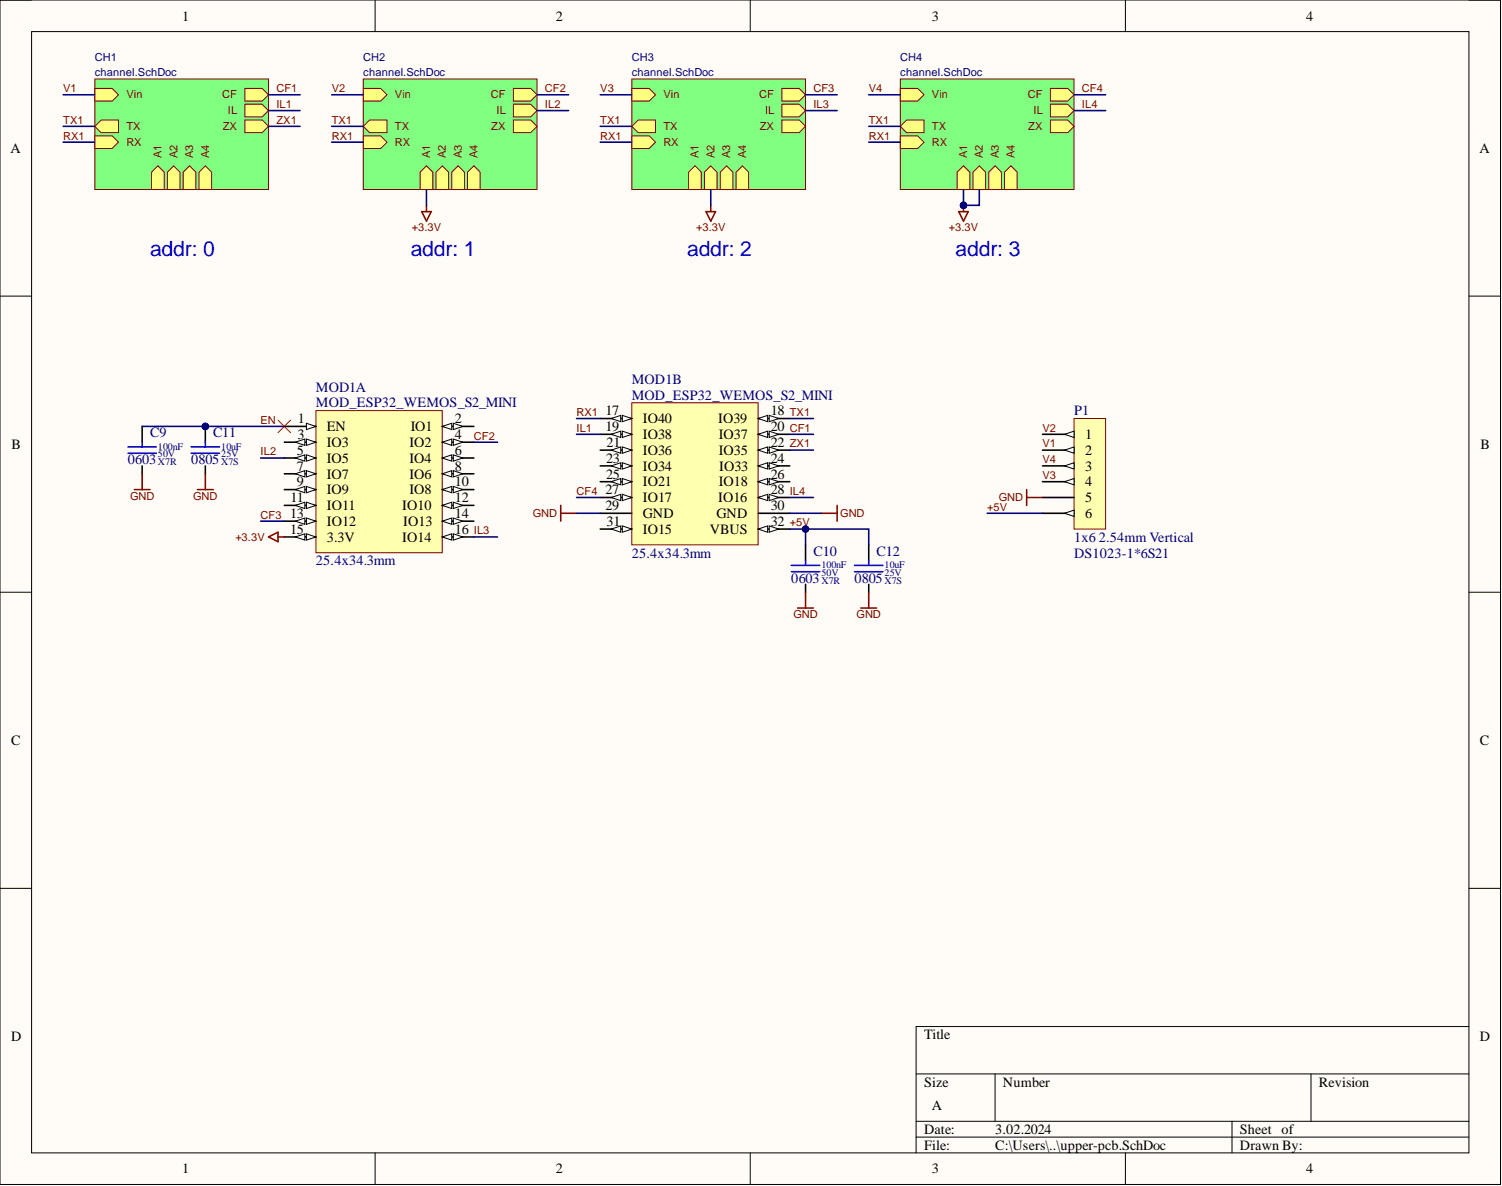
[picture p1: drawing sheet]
<svg xmlns="http://www.w3.org/2000/svg" width="241mm" height="190mm" viewBox="0 0 241 190" stroke-linecap="round" stroke-linejoin="round" font-family="sans-serif">
<defs><g id="words">
<g font-size="3.4" fill="#00f">
<text x="24.1" y="41.1">addr: 0</text>
<text x="66" y="41.1">addr: 1</text>
<text x="110.4" y="41.1">addr: 2</text>
<text x="153.5" y="41.1">addr: 3</text>
</g>
<g font-size="2.3">
<text x="29.3" y="3.3">1</text>
<text x="89.3" y="3.3">2</text>
<text x="149.7" y="3.3">3</text>
<text x="209.9" y="3.3">4</text>
<text x="1.7" y="24.5">A</text>
<text x="237.7" y="24.5">A</text>
<text x="47.8" y="70.5">3</text>
<text x="47.9" y="68">1</text>
<text x="52.5" y="69.3">EN</text>
<text x="52.5" y="71.8">IO3</text>
<text x="65.8" y="71.8">IO2</text>
<text x="66" y="69.3">IO1</text>
<text x="73.1" y="68">2</text>
<text x="73.1" y="70.5">4</text>
<text x="97.3" y="66.7">17</text>
<text x="97.3" y="69.3">19</text>
<text x="97.4" y="71.8">21</text>
<text x="103.3" y="68">IO40</text>
<text x="103.3" y="70.5">IO38</text>
<text x="115.4" y="68">IO39</text>
<text x="115.5" y="70.5">IO37</text>
<text x="123.8" y="66.7">18</text>
<text x="123.8" y="69.3">20</text>
<text x="123.8" y="71.8">22</text>
<text x="174.3" y="70.5">1</text>
<text x="1.9" y="72.1">B</text>
<text x="47.7" y="73.1">5</text>
<text x="47.7" y="75.6">7</text>
<text x="52.5" y="74.3">IO5</text>
<text x="52.5" y="76.9">IO7</text>
<text x="65.8" y="74.3">IO4</text>
<text x="65.8" y="76.9">IO6</text>
<text x="73.1" y="73.1">6</text>
<text x="73.1" y="75.6">8</text>
<text x="97.4" y="74.3">23</text>
<text x="97.4" y="76.9">25</text>
<text x="103.3" y="73.1">IO36</text>
<text x="103.3" y="75.6">IO34</text>
<text x="115.5" y="73.1">IO35</text>
<text x="115.5" y="75.6">IO33</text>
<text x="123.8" y="74.3">24</text>
<text x="123.8" y="76.9">26</text>
<text x="174.3" y="73.1">2</text>
<text x="174.3" y="75.6">3</text>
<text x="237.8" y="72.1">B</text>
<text x="46.6" y="83.2">13</text>
<text x="46.7" y="80.7">11</text>
<text x="47.7" y="78.1">9</text>
<text x="52.5" y="79.4">IO9</text>
<text x="52.5" y="81.9">IO11</text>
<text x="64.6" y="81.9">IO10</text>
<text x="65.8" y="79.4">IO8</text>
<text x="73.1" y="78.1">10</text>
<text x="73.1" y="80.7">12</text>
<text x="73.1" y="83.2">14</text>
<text x="97.3" y="79.4">27</text>
<text x="97.3" y="81.9">29</text>
<text x="103.3" y="78.1">IO21</text>
<text x="103.3" y="80.7">IO17</text>
<text x="103.3" y="83.2">GND</text>
<text x="115.1" y="83.2">GND</text>
<text x="115.4" y="80.7">IO16</text>
<text x="115.5" y="78.1">IO18</text>
<text x="123.8" y="79.4">28</text>
<text x="123.8" y="81.9">30</text>
<text x="174.3" y="78.1">4</text>
<text x="174.3" y="80.7">5</text>
<text x="174.3" y="83.2">6</text>
<text x="46.6" y="85.7">15</text>
<text x="52.5" y="84.5">IO12</text>
<text x="52.5" y="87">3.3V</text>
<text x="64.6" y="87">IO14</text>
<text x="64.8" y="84.5">IO13</text>
<text x="73.1" y="85.7">16</text>
<text x="97.4" y="84.5">31</text>
<text x="103.3" y="85.7">IO15</text>
<text x="114" y="85.7">VBUS</text>
<text x="123.8" y="84.5">32</text>
<text x="1.8" y="119.7">C</text>
<text x="237.8" y="119.7">C</text>
<text x="1.8" y="167.3">D</text>
<text x="148.4" y="166.9">Title</text>
<text x="237.8" y="167.3">D</text>
<text x="148.4" y="174.5">Size</text>
<text x="149.7" y="178.3">A</text>
<text x="161.1" y="174.5">Number</text>
<text x="211.9" y="174.5">Revision</text>
<text x="148.4" y="182.1">Date:</text>
<text x="148.4" y="184.7">File:</text>
<text x="159.9" y="182.1">3.02.2024</text>
<text x="159.9" y="184.7">C:\Users\..\upper-pcb.SchDoc</text>
<text x="199.2" y="182.1">Sheet of</text>
<text x="199.2" y="184.7">Drawn By:</text>
<text x="29.3" y="188.5">1</text>
<text x="89.3" y="188.5">2</text>
<text x="149.7" y="188.5">3</text>
<text x="209.9" y="188.5">4</text>
</g>
<g font-size="2.3" fill="#000080">
<text x="50.8" y="65.4">MOD_ESP32_WEMOS_S2_MINI</text>
<text x="50.8" y="62.9">MOD1A</text>
<text x="101.5" y="64.2">MOD_ESP32_WEMOS_S2_MINI</text>
<text x="101.5" y="61.6">MOD1B</text>
<text x="24.1" y="70.3">C9</text>
<text x="34.3" y="70.3">C11</text>
<text x="172.6" y="66.7">P1</text>
<text x="20.6" y="74.6">0603</text>
<text x="30.7" y="74.6">0805</text>
<text x="101.5" y="89.5">25.4x34.3mm</text>
<text x="130.7" y="89.3">C10</text>
<text x="140.8" y="89.3">C12</text>
<text x="172.6" y="87">1x6</text>
<text x="172.6" y="89.5">DS1023-1*6S21</text>
<text x="176.5" y="87">2.54mm Vertical</text>
<text x="50.8" y="90.8">25.4x34.3mm</text>
<text x="127.1" y="93.6">0603</text>
<text x="137.3" y="93.6">0805</text>
</g>
<g font-size="1.8" fill="#000080">
<text x="15.2" y="9.7">CH1</text>
<text x="58.4" y="9.7">CH2</text>
<text x="101.5" y="9.7">CH3</text>
<text x="144.6" y="9.7">CH4</text>
<text x="15.2" y="12.3">channel.SchDoc</text>
<text x="58.4" y="12.3">channel.SchDoc</text>
<text x="101.5" y="12.3">channel.SchDoc</text>
<text x="144.6" y="12.3">channel.SchDoc</text>
</g>
<g font-size="1.8" fill="#800000">
<text x="10.2" y="14.8">V1</text>
<text x="20.3" y="15.8">Vin</text>
<text x="35.7" y="15.8">CF</text>
<text x="44.4" y="14.8">CF1</text>
<text x="44.4" y="17.3">IL1</text>
<text x="53.3" y="14.8">V2</text>
<text x="63.4" y="15.8">Vin</text>
<text x="78.8" y="15.8">CF</text>
<text x="87.5" y="14.8">CF2</text>
<text x="87.5" y="17.3">IL2</text>
<text x="96.4" y="14.8">V3</text>
<text x="106.6" y="15.8">Vin</text>
<text x="122" y="15.8">CF</text>
<text x="130.7" y="14.8">CF3</text>
<text x="130.7" y="17.3">IL3</text>
<text x="139.6" y="14.8">V4</text>
<text x="149.7" y="15.8">Vin</text>
<text x="165.1" y="15.8">CF</text>
<text x="173.8" y="14.8">CF4</text>
<text x="173.8" y="17.3">IL4</text>
<text x="10.2" y="19.9">TX1</text>
<text x="10.2" y="22.4">RX1</text>
<text x="20.3" y="23.4">RX</text>
<text x="20.3" y="20.9">TX</text>
<text x="35.8" y="20.9">ZX</text>
<text x="36.6" y="18.4">IL</text>
<text x="44.4" y="19.9">ZX1</text>
<text x="53.3" y="19.9">TX1</text>
<text x="53.3" y="22.4">RX1</text>
<text x="63.4" y="23.4">RX</text>
<text x="63.4" y="20.9">TX</text>
<text x="78.9" y="20.9">ZX</text>
<text x="79.8" y="18.4">IL</text>
<text x="96.4" y="19.9">TX1</text>
<text x="96.4" y="22.4">RX1</text>
<text x="106.6" y="23.4">RX</text>
<text x="106.6" y="20.9">TX</text>
<text x="122.1" y="20.9">ZX</text>
<text x="122.9" y="18.4">IL</text>
<text x="139.6" y="19.9">TX1</text>
<text x="139.6" y="22.4">RX1</text>
<text x="149.7" y="23.4">RX</text>
<text x="149.7" y="20.9">TX</text>
<text x="165.2" y="20.9">ZX</text>
<text x="166" y="18.4">IL</text>
<text x="26" y="25.4" transform="rotate(-90 26 25.4)">A1</text>
<text x="28.5" y="25.4" transform="rotate(-90 28.5 25.4)">A2</text>
<text x="31" y="25.4" transform="rotate(-90 31 25.4)">A3</text>
<text x="33.6" y="25.4" transform="rotate(-90 33.6 25.4)">A4</text>
<text x="69.1" y="25.4" transform="rotate(-90 69.1 25.4)">A1</text>
<text x="71.6" y="25.4" transform="rotate(-90 71.6 25.4)">A2</text>
<text x="74.2" y="25.4" transform="rotate(-90 74.2 25.4)">A3</text>
<text x="76.7" y="25.4" transform="rotate(-90 76.7 25.4)">A4</text>
<text x="112.2" y="25.4" transform="rotate(-90 112.2 25.4)">A1</text>
<text x="114.8" y="25.4" transform="rotate(-90 114.8 25.4)">A2</text>
<text x="117.3" y="25.4" transform="rotate(-90 117.3 25.4)">A3</text>
<text x="119.9" y="25.4" transform="rotate(-90 119.9 25.4)">A4</text>
<text x="155.4" y="25.4" transform="rotate(-90 155.4 25.4)">A1</text>
<text x="157.9" y="25.4" transform="rotate(-90 157.9 25.4)">A2</text>
<text x="160.5" y="25.4" transform="rotate(-90 160.5 25.4)">A3</text>
<text x="163" y="25.4" transform="rotate(-90 163 25.4)">A4</text>
<text x="66.1" y="37.1">+3.3V</text>
<text x="111.8" y="37.1">+3.3V</text>
<text x="152.4" y="37.1">+3.3V</text>
<text x="41.9" y="68.1">EN</text>
<text x="76.1" y="70.6">CF2</text>
<text x="92.6" y="66.8">RX1</text>
<text x="92.6" y="69.3">IL1</text>
<text x="126.9" y="71.9">ZX1</text>
<text x="126.9" y="69.3">CF1</text>
<text x="126.9" y="66.8">TX1</text>
<text x="167.5" y="71.9">V1</text>
<text x="167.5" y="69.3">V2</text>
<text x="41.9" y="73.1">IL2</text>
<text x="167.5" y="76.9">V3</text>
<text x="167.5" y="74.4">V4</text>
<text x="20.9" y="80.2">GND</text>
<text x="31" y="80.2">GND</text>
<text x="41.9" y="83.3">CF3</text>
<text x="85.6" y="83">GND</text>
<text x="92.6" y="79.5">CF4</text>
<text x="126.9" y="79.5">IL4</text>
<text x="135" y="83">GND</text>
<text x="158.6" y="82">+5V</text>
<text x="160.5" y="80.5">GND</text>
<text x="37.8" y="86.8">+3.3V</text>
<text x="76.1" y="85.8">IL3</text>
<text x="126.9" y="84.6">+5V</text>
<text x="127.5" y="99.3">GND</text>
<text x="137.6" y="99.3">GND</text>
</g>
<g font-size="1.6" fill="#000080">
<text x="25.4" y="74.8">X7R</text>
<text x="25.4" y="73.5">50V</text>
<text x="25.4" y="72.2">100nF</text>
<text x="35.5" y="74.8">X7S</text>
<text x="35.5" y="73.5">25V</text>
<text x="35.5" y="72.2">10uF</text>
<text x="132" y="93.8">X7R</text>
<text x="132" y="92.5">50V</text>
<text x="132" y="91.2">100nF</text>
<text x="142.1" y="93.8">X7S</text>
<text x="142.1" y="92.5">25V</text>
<text x="142.1" y="91.2">10uF</text>
</g>
</g></defs>
<path d="M0 0h241.1v190.3h-241.1z" fill-rule="evenodd" fill="#fffcf8"/>
<path d="M0 0h241.1v190.3h-241.1z" fill="none" stroke="#000" stroke-width=".16"/>
<path d="M5.1 5.1h230.9v180.1h-230.9z" fill-rule="evenodd" fill="#fffcf8"/>
<g fill="none" stroke="#000" stroke-width=".16">
<path d="M0 0h5.1M5.1 5.1h230.9v180.1h-230.9zM60.3 0v5.1M120.5 0v5.1M180.8 0v5.1M236 0h5.1v5.1M0 47.6h5.1M236 47.6h5.1M0 95.1h5.1M236 95.1h5.1M0 142.7h5.1M236 142.7h5.1"/>
<path d="M147.2 172.5h88.8M159.9 172.5v7.6M210.6 172.5v7.6M236 164.9h-88.8v20.3M60.3 185.2v5.1M120.5 185.2v5.1M147.2 180.1h88.8M147.2 182.6h88.8M180.8 185.2v5.1M197.9 180.1v5.1M241.1 185.2v5.1"/>
</g>
<path d="M172.6 67.2h5v17.8h-5z" fill-rule="evenodd" fill="#ffffb0"/>
<path d="M172.6 67.2h5v17.8h-5z" fill="none" stroke="#800000" stroke-width=".16"/>
<path d="M167.5 69.8h5.1" fill="none" stroke="#000" stroke-width=".25"/>
<path d="M171 69.8l1.6-.5v1z" fill="#f8fcff"/>
<path d="M171 69.8l1.6-.5v1z" fill="none" stroke="#000" stroke-width=".16"/>
<path d="M167.5 72.3h5.1" fill="none" stroke="#000" stroke-width=".25"/>
<path d="M171 72.3l1.6-.5v1z" fill="#f8fcff"/>
<path d="M171 72.3l1.6-.5v1z" fill="none" stroke="#000" stroke-width=".16"/>
<path d="M167.5 74.8h5.1" fill="none" stroke="#000" stroke-width=".25"/>
<path d="M171 74.8l1.6-.5v1z" fill="#f8fcff"/>
<path d="M171 74.8l1.6-.5v1z" fill="none" stroke="#000" stroke-width=".16"/>
<path d="M167.5 77.4h5.1" fill="none" stroke="#000" stroke-width=".25"/>
<path d="M171 77.4l1.6-.5v1z" fill="#f8fcff"/>
<path d="M171 77.4l1.6-.5v1z" fill="none" stroke="#000" stroke-width=".16"/>
<path d="M167.5 79.9h5.1M167.5 82.4h5.1" fill="none" stroke="#000" stroke-width=".25"/>
<path d="M171 82.4l1.6-.5v1.1z" fill="#f8fcff"/>
<path d="M171 82.4l1.6-.5v1.1z" fill="none" stroke="#000" stroke-width=".16"/>
<path d="M50.8 66h20.3v22.8h-20.3z" fill-rule="evenodd" fill="#ffffb0"/>
<path d="M50.8 66h20.3v22.8h-20.3z" fill="none" stroke="#800000" stroke-width=".16"/>
<path d="M45.7 68.5h5.1" fill="none" stroke="#000" stroke-width=".25"/>
<path d="M49.2 68l1.6 .5-1.6 .5z" fill="#f8fcff"/>
<path d="M49.2 68l1.6 .5-1.6 .5z" fill="none" stroke="#000" stroke-width=".16"/>
<path d="M71.1 68.5h5" fill="none" stroke="#000" stroke-width=".25"/>
<path d="M71.1 68.5l1.5-.5v1z" fill="#f8fcff"/>
<path d="M71.1 68.5l1.5-.5v1z" fill="none" stroke="#000" stroke-width=".16"/>
<path d="M72.8 68l1.5 .5-1.5 .5z" fill="#f8fcff"/>
<path d="M72.8 68l1.5 .5-1.5 .5z" fill="none" stroke="#000" stroke-width=".16"/>
<path d="M71.1 71h5" fill="none" stroke="#000" stroke-width=".25"/>
<path d="M71.1 71l1.5-.5v1z" fill="#f8fcff"/>
<path d="M71.1 71l1.5-.5v1z" fill="none" stroke="#000" stroke-width=".16"/>
<path d="M72.8 70.5l1.5 .5-1.5 .5z" fill="#f8fcff"/>
<path d="M72.8 70.5l1.5 .5-1.5 .5z" fill="none" stroke="#000" stroke-width=".16"/>
<path d="M45.7 71h5.1" fill="none" stroke="#000" stroke-width=".25"/>
<path d="M49.2 70.5l1.6 .5-1.6 .5z" fill="#f8fcff"/>
<path d="M49.2 70.5l1.6 .5-1.6 .5z" fill="none" stroke="#000" stroke-width=".16"/>
<path d="M47.5 71l1.5-.5v1z" fill="#f8fcff"/>
<path d="M47.5 71l1.5-.5v1z" fill="none" stroke="#000" stroke-width=".16"/>
<path d="M71.1 73.6h5" fill="none" stroke="#000" stroke-width=".25"/>
<path d="M71.1 73.6l1.5-.5v1z" fill="#f8fcff"/>
<path d="M71.1 73.6l1.5-.5v1z" fill="none" stroke="#000" stroke-width=".16"/>
<path d="M72.8 73.1l1.5 .5-1.5 .5z" fill="#f8fcff"/>
<path d="M72.8 73.1l1.5 .5-1.5 .5z" fill="none" stroke="#000" stroke-width=".16"/>
<path d="M45.7 73.6h5.1" fill="none" stroke="#000" stroke-width=".25"/>
<path d="M49.2 73.1l1.6 .5-1.6 .5z" fill="#f8fcff"/>
<path d="M49.2 73.1l1.6 .5-1.6 .5z" fill="none" stroke="#000" stroke-width=".16"/>
<path d="M47.5 73.6l1.5-.5v1z" fill="#f8fcff"/>
<path d="M47.5 73.6l1.5-.5v1z" fill="none" stroke="#000" stroke-width=".16"/>
<path d="M71.1 76.1h5" fill="none" stroke="#000" stroke-width=".25"/>
<path d="M71.1 76.1l1.5-.5v1z" fill="#f8fcff"/>
<path d="M71.1 76.1l1.5-.5v1z" fill="none" stroke="#000" stroke-width=".16"/>
<path d="M72.8 75.6l1.5 .5-1.5 .5z" fill="#f8fcff"/>
<path d="M72.8 75.6l1.5 .5-1.5 .5z" fill="none" stroke="#000" stroke-width=".16"/>
<path d="M45.7 76.1h5.1" fill="none" stroke="#000" stroke-width=".25"/>
<path d="M49.2 75.6l1.6 .5-1.6 .5z" fill="#f8fcff"/>
<path d="M49.2 75.6l1.6 .5-1.6 .5z" fill="none" stroke="#000" stroke-width=".16"/>
<path d="M47.5 76.1l1.5-.5v1z" fill="#f8fcff"/>
<path d="M47.5 76.1l1.5-.5v1z" fill="none" stroke="#000" stroke-width=".16"/>
<path d="M71.1 78.6h5" fill="none" stroke="#000" stroke-width=".25"/>
<path d="M71.1 78.6l1.5-.5v1z" fill="#f8fcff"/>
<path d="M71.1 78.6l1.5-.5v1z" fill="none" stroke="#000" stroke-width=".16"/>
<path d="M72.8 78.1l1.5 .5-1.5 .5z" fill="#f8fcff"/>
<path d="M72.8 78.1l1.5 .5-1.5 .5z" fill="none" stroke="#000" stroke-width=".16"/>
<path d="M45.7 78.6h5.1" fill="none" stroke="#000" stroke-width=".25"/>
<path d="M49.2 78.1l1.6 .5-1.6 .5z" fill="#f8fcff"/>
<path d="M49.2 78.1l1.6 .5-1.6 .5z" fill="none" stroke="#000" stroke-width=".16"/>
<path d="M47.5 78.6l1.5-.5v1z" fill="#f8fcff"/>
<path d="M47.5 78.6l1.5-.5v1z" fill="none" stroke="#000" stroke-width=".16"/>
<path d="M71.1 81.2h5" fill="none" stroke="#000" stroke-width=".25"/>
<path d="M71.1 81.2l1.5-.5v1z" fill="#f8fcff"/>
<path d="M71.1 81.2l1.5-.5v1z" fill="none" stroke="#000" stroke-width=".16"/>
<path d="M72.8 80.7l1.5 .5-1.5 .5z" fill="#f8fcff"/>
<path d="M72.8 80.7l1.5 .5-1.5 .5z" fill="none" stroke="#000" stroke-width=".16"/>
<path d="M45.7 81.2h5.1" fill="none" stroke="#000" stroke-width=".25"/>
<path d="M49.2 80.7l1.6 .5-1.6 .5z" fill="#f8fcff"/>
<path d="M49.2 80.7l1.6 .5-1.6 .5z" fill="none" stroke="#000" stroke-width=".16"/>
<path d="M47.5 81.2l1.5-.5v1z" fill="#f8fcff"/>
<path d="M47.5 81.2l1.5-.5v1z" fill="none" stroke="#000" stroke-width=".16"/>
<path d="M45.7 83.7h5.1" fill="none" stroke="#000" stroke-width=".25"/>
<path d="M49.2 83.2l1.6 .5-1.6 .5z" fill="#f8fcff"/>
<path d="M49.2 83.2l1.6 .5-1.6 .5z" fill="none" stroke="#000" stroke-width=".16"/>
<path d="M47.5 83.7l1.5-.5v1z" fill="#f8fcff"/>
<path d="M47.5 83.7l1.5-.5v1z" fill="none" stroke="#000" stroke-width=".16"/>
<path d="M71.1 83.7h5" fill="none" stroke="#000" stroke-width=".25"/>
<path d="M71.1 83.7l1.5-.5v1z" fill="#f8fcff"/>
<path d="M71.1 83.7l1.5-.5v1z" fill="none" stroke="#000" stroke-width=".16"/>
<path d="M72.8 83.2l1.5 .5-1.5 .5z" fill="#f8fcff"/>
<path d="M72.8 83.2l1.5 .5-1.5 .5z" fill="none" stroke="#000" stroke-width=".16"/>
<path d="M71.1 86.3h5" fill="none" stroke="#000" stroke-width=".25"/>
<path d="M71.1 86.3l1.5-.6v1.1z" fill="#f8fcff"/>
<path d="M71.1 86.3l1.5-.6v1.1z" fill="none" stroke="#000" stroke-width=".16"/>
<path d="M72.8 85.7l1.5 .6-1.5 .5z" fill="#f8fcff"/>
<path d="M72.8 85.7l1.5 .6-1.5 .5z" fill="none" stroke="#000" stroke-width=".16"/>
<path d="M45.7 86.3h5.1" fill="none" stroke="#000" stroke-width=".25"/>
<path d="M49.2 85.7l1.6 .6-1.6 .5z" fill="#f8fcff"/>
<path d="M49.2 85.7l1.6 .6-1.6 .5z" fill="none" stroke="#000" stroke-width=".16"/>
<path d="M47.5 86.3l1.5-.6v1.1z" fill="#f8fcff"/>
<path d="M47.5 86.3l1.5-.6v1.1z" fill="none" stroke="#000" stroke-width=".16"/>
<path d="M101.5 64.7h20.3v22.8h-20.3z" fill-rule="evenodd" fill="#ffffb0"/>
<path d="M101.5 64.7h20.3v22.8h-20.3z" fill="none" stroke="#800000" stroke-width=".16"/>
<path d="M96.4 67.2h5.1" fill="none" stroke="#000" stroke-width=".25"/>
<path d="M100 66.7l1.5 .5-1.5 .5z" fill="#f8fcff"/>
<path d="M100 66.7l1.5 .5-1.5 .5z" fill="none" stroke="#000" stroke-width=".16"/>
<path d="M98.2 67.2l1.5-.5v1z" fill="#f8fcff"/>
<path d="M98.2 67.2l1.5-.5v1z" fill="none" stroke="#000" stroke-width=".16"/>
<path d="M121.8 67.2h5.1" fill="none" stroke="#000" stroke-width=".25"/>
<path d="M121.8 67.2l1.5-.5v1z" fill="#f8fcff"/>
<path d="M121.8 67.2l1.5-.5v1z" fill="none" stroke="#000" stroke-width=".16"/>
<path d="M123.6 66.7l1.5 .5-1.5 .5z" fill="#f8fcff"/>
<path d="M123.6 66.7l1.5 .5-1.5 .5z" fill="none" stroke="#000" stroke-width=".16"/>
<path d="M96.4 69.8h5.1" fill="none" stroke="#000" stroke-width=".25"/>
<path d="M100 69.3l1.5 .5-1.5 .5z" fill="#f8fcff"/>
<path d="M100 69.3l1.5 .5-1.5 .5z" fill="none" stroke="#000" stroke-width=".16"/>
<path d="M98.2 69.8l1.5-.5v1z" fill="#f8fcff"/>
<path d="M98.2 69.8l1.5-.5v1z" fill="none" stroke="#000" stroke-width=".16"/>
<path d="M121.8 69.8h5.1" fill="none" stroke="#000" stroke-width=".25"/>
<path d="M121.8 69.8l1.5-.5v1z" fill="#f8fcff"/>
<path d="M121.8 69.8l1.5-.5v1z" fill="none" stroke="#000" stroke-width=".16"/>
<path d="M123.6 69.3l1.5 .5-1.5 .5z" fill="#f8fcff"/>
<path d="M123.6 69.3l1.5 .5-1.5 .5z" fill="none" stroke="#000" stroke-width=".16"/>
<path d="M96.4 72.3h5.1" fill="none" stroke="#000" stroke-width=".25"/>
<path d="M100 71.8l1.5 .5-1.5 .5z" fill="#f8fcff"/>
<path d="M100 71.8l1.5 .5-1.5 .5z" fill="none" stroke="#000" stroke-width=".16"/>
<path d="M98.2 72.3l1.5-.5v1z" fill="#f8fcff"/>
<path d="M98.2 72.3l1.5-.5v1z" fill="none" stroke="#000" stroke-width=".16"/>
<path d="M121.8 72.3h5.1" fill="none" stroke="#000" stroke-width=".25"/>
<path d="M121.8 72.3l1.5-.5v1z" fill="#f8fcff"/>
<path d="M121.8 72.3l1.5-.5v1z" fill="none" stroke="#000" stroke-width=".16"/>
<path d="M123.6 71.8l1.5 .5-1.5 .5z" fill="#f8fcff"/>
<path d="M123.6 71.8l1.5 .5-1.5 .5z" fill="none" stroke="#000" stroke-width=".16"/>
<path d="M96.4 74.8h5.1" fill="none" stroke="#000" stroke-width=".25"/>
<path d="M100 74.3l1.5 .5-1.5 .5z" fill="#f8fcff"/>
<path d="M100 74.3l1.5 .5-1.5 .5z" fill="none" stroke="#000" stroke-width=".16"/>
<path d="M98.2 74.8l1.5-.5v1z" fill="#f8fcff"/>
<path d="M98.2 74.8l1.5-.5v1z" fill="none" stroke="#000" stroke-width=".16"/>
<path d="M121.8 74.8h5.1" fill="none" stroke="#000" stroke-width=".25"/>
<path d="M121.8 74.8l1.5-.5v1z" fill="#f8fcff"/>
<path d="M121.8 74.8l1.5-.5v1z" fill="none" stroke="#000" stroke-width=".16"/>
<path d="M123.6 74.3l1.5 .5-1.5 .5z" fill="#f8fcff"/>
<path d="M123.6 74.3l1.5 .5-1.5 .5z" fill="none" stroke="#000" stroke-width=".16"/>
<path d="M96.4 77.4h5.1" fill="none" stroke="#000" stroke-width=".25"/>
<path d="M100 76.9l1.5 .5-1.5 .5z" fill="#f8fcff"/>
<path d="M100 76.9l1.5 .5-1.5 .5z" fill="none" stroke="#000" stroke-width=".16"/>
<path d="M98.2 77.4l1.5-.5v1z" fill="#f8fcff"/>
<path d="M98.2 77.4l1.5-.5v1z" fill="none" stroke="#000" stroke-width=".16"/>
<path d="M121.8 77.4h5.1" fill="none" stroke="#000" stroke-width=".25"/>
<path d="M121.8 77.4l1.5-.5v1z" fill="#f8fcff"/>
<path d="M121.8 77.4l1.5-.5v1z" fill="none" stroke="#000" stroke-width=".16"/>
<path d="M123.6 76.9l1.5 .5-1.5 .5z" fill="#f8fcff"/>
<path d="M123.6 76.9l1.5 .5-1.5 .5z" fill="none" stroke="#000" stroke-width=".16"/>
<path d="M96.4 79.9h5.1" fill="none" stroke="#000" stroke-width=".25"/>
<path d="M100 79.4l1.5 .5-1.5 .5z" fill="#f8fcff"/>
<path d="M100 79.4l1.5 .5-1.5 .5z" fill="none" stroke="#000" stroke-width=".16"/>
<path d="M98.2 79.9l1.5-.5v1z" fill="#f8fcff"/>
<path d="M98.2 79.9l1.5-.5v1z" fill="none" stroke="#000" stroke-width=".16"/>
<path d="M121.8 79.9h5.1" fill="none" stroke="#000" stroke-width=".25"/>
<path d="M121.8 79.9l1.5-.5v1z" fill="#f8fcff"/>
<path d="M121.8 79.9l1.5-.5v1z" fill="none" stroke="#000" stroke-width=".16"/>
<path d="M123.6 79.4l1.5 .5-1.5 .5z" fill="#f8fcff"/>
<path d="M123.6 79.4l1.5 .5-1.5 .5z" fill="none" stroke="#000" stroke-width=".16"/>
<path d="M96.4 82.4h5.1M96.4 85h5.1" fill="none" stroke="#000" stroke-width=".25"/>
<path d="M100 84.5l1.5 .5-1.5 .5z" fill="#f8fcff"/>
<path d="M100 84.5l1.5 .5-1.5 .5z" fill="none" stroke="#000" stroke-width=".16"/>
<path d="M98.2 85l1.5-.5v1z" fill="#f8fcff"/>
<path d="M98.2 85l1.5-.5v1z" fill="none" stroke="#000" stroke-width=".16"/>
<path d="M121.8 85h5.1" fill="none" stroke="#000" stroke-width=".25"/>
<path d="M121.8 85l1.5-.5v1z" fill="#f8fcff"/>
<path d="M121.8 85l1.5-.5v1z" fill="none" stroke="#000" stroke-width=".16"/>
<path d="M123.6 84.5l1.5 .5-1.5 .5z" fill="#f8fcff"/>
<path d="M123.6 84.5l1.5 .5-1.5 .5z" fill="none" stroke="#000" stroke-width=".16"/>
<path d="M121.8 82.4h5.1" fill="none" stroke="#000" stroke-width=".25"/>
<path d="M15.2 12.7h27.9v17.7h-27.9z" fill-rule="evenodd" fill="#80ff80"/>
<path d="M15.2 12.7h27.9v17.7h-27.9z" fill="none" stroke="#800000" stroke-width=".16"/>
<path d="M15.2 14.2h2.8l1 1-1 1h-2.8z" fill-rule="evenodd" fill="#ffff80"/>
<path d="M15.2 14.2h2.8l1 1-1 1h-2.8z" fill="none" stroke="#800000" stroke-width=".16"/>
<path d="M39.3 19.3h2.8l1 1-1 1h-2.8z" fill-rule="evenodd" fill="#ffff80"/>
<path d="M39.3 19.3h2.8l1 1-1 1h-2.8z" fill="none" stroke="#800000" stroke-width=".16"/>
<path d="M39.3 16.7h2.8l1 1.1-1 1h-2.8z" fill-rule="evenodd" fill="#ffff80"/>
<path d="M39.3 16.7h2.8l1 1.1-1 1h-2.8z" fill="none" stroke="#800000" stroke-width=".16"/>
<path d="M39.3 14.2h2.8l1 1-1 1h-2.8z" fill-rule="evenodd" fill="#ffff80"/>
<path d="M39.3 14.2h2.8l1 1-1 1h-2.8z" fill="none" stroke="#800000" stroke-width=".16"/>
<path d="M24.4 27.7l1-1.1 1 1.1v2.7h-2z" fill-rule="evenodd" fill="#ffff80"/>
<path d="M24.4 27.7l1-1.1 1 1.1v2.7h-2z" fill="none" stroke="#800000" stroke-width=".16"/>
<path d="M26.9 27.7l1-1.1 1 1.1v2.7h-2z" fill-rule="evenodd" fill="#ffff80"/>
<path d="M26.9 27.7l1-1.1 1 1.1v2.7h-2z" fill="none" stroke="#800000" stroke-width=".16"/>
<path d="M29.4 27.7l1.1-1.1 1 1.1v2.7h-2.1z" fill-rule="evenodd" fill="#ffff80"/>
<path d="M29.4 27.7l1.1-1.1 1 1.1v2.7h-2.1z" fill="none" stroke="#800000" stroke-width=".16"/>
<path d="M32 27.7l1-1.1 1 1.1v2.7h-2z" fill-rule="evenodd" fill="#ffff80"/>
<path d="M32 27.7l1-1.1 1 1.1v2.7h-2z" fill="none" stroke="#800000" stroke-width=".16"/>
<path d="M15.2 21.8h2.8l1 1-1 1h-2.8z" fill-rule="evenodd" fill="#ffff80"/>
<path d="M15.2 21.8h2.8l1 1-1 1h-2.8z" fill="none" stroke="#800000" stroke-width=".16"/>
<path d="M15.2 20.3l1-1h2.8v2h-2.8z" fill-rule="evenodd" fill="#ffff80"/>
<path d="M15.2 20.3l1-1h2.8v2h-2.8z" fill="none" stroke="#800000" stroke-width=".16"/>
<path d="M58.4 12.7h27.9v17.7h-27.9z" fill-rule="evenodd" fill="#80ff80"/>
<path d="M58.4 12.7h27.9v17.7h-27.9z" fill="none" stroke="#800000" stroke-width=".16"/>
<path d="M58.4 14.2h2.8l1 1-1 1h-2.8z" fill-rule="evenodd" fill="#ffff80"/>
<path d="M58.4 14.2h2.8l1 1-1 1h-2.8z" fill="none" stroke="#800000" stroke-width=".16"/>
<path d="M82.5 19.3h2.8l1 1-1 1h-2.8z" fill-rule="evenodd" fill="#ffff80"/>
<path d="M82.5 19.3h2.8l1 1-1 1h-2.8z" fill="none" stroke="#800000" stroke-width=".16"/>
<path d="M82.5 16.7h2.8l1 1.1-1 1h-2.8z" fill-rule="evenodd" fill="#ffff80"/>
<path d="M82.5 16.7h2.8l1 1.1-1 1h-2.8z" fill="none" stroke="#800000" stroke-width=".16"/>
<path d="M82.5 14.2h2.8l1 1-1 1h-2.8z" fill-rule="evenodd" fill="#ffff80"/>
<path d="M82.5 14.2h2.8l1 1-1 1h-2.8z" fill="none" stroke="#800000" stroke-width=".16"/>
<path d="M67.5 27.7l1-1.1 1 1.1v2.7h-2z" fill-rule="evenodd" fill="#ffff80"/>
<path d="M67.5 27.7l1-1.1 1 1.1v2.7h-2z" fill="none" stroke="#800000" stroke-width=".16"/>
<path d="M70 27.7l1.1-1.1 1 1.1v2.7h-2.1z" fill-rule="evenodd" fill="#ffff80"/>
<path d="M70 27.7l1.1-1.1 1 1.1v2.7h-2.1z" fill="none" stroke="#800000" stroke-width=".16"/>
<path d="M72.6 27.7l1-1.1 1 1.1v2.7h-2z" fill-rule="evenodd" fill="#ffff80"/>
<path d="M72.6 27.7l1-1.1 1 1.1v2.7h-2z" fill="none" stroke="#800000" stroke-width=".16"/>
<path d="M75.1 27.7l1-1.1 1 1.1v2.7h-2z" fill-rule="evenodd" fill="#ffff80"/>
<path d="M75.1 27.7l1-1.1 1 1.1v2.7h-2z" fill="none" stroke="#800000" stroke-width=".16"/>
<path d="M58.4 21.8h2.8l1 1-1 1h-2.8z" fill-rule="evenodd" fill="#ffff80"/>
<path d="M58.4 21.8h2.8l1 1-1 1h-2.8z" fill="none" stroke="#800000" stroke-width=".16"/>
<path d="M58.4 20.3l1-1h2.8v2h-2.8z" fill-rule="evenodd" fill="#ffff80"/>
<path d="M58.4 20.3l1-1h2.8v2h-2.8z" fill="none" stroke="#800000" stroke-width=".16"/>
<path d="M101.5 12.7h27.9v17.7h-27.9z" fill-rule="evenodd" fill="#80ff80"/>
<path d="M101.5 12.7h27.9v17.7h-27.9z" fill="none" stroke="#800000" stroke-width=".16"/>
<path d="M101.5 14.2h2.8l1 1-1 1h-2.8z" fill-rule="evenodd" fill="#ffff80"/>
<path d="M101.5 14.2h2.8l1 1-1 1h-2.8z" fill="none" stroke="#800000" stroke-width=".16"/>
<path d="M125.6 19.3h2.8l1 1-1 1h-2.8z" fill-rule="evenodd" fill="#ffff80"/>
<path d="M125.6 19.3h2.8l1 1-1 1h-2.8z" fill="none" stroke="#800000" stroke-width=".16"/>
<path d="M125.6 16.7h2.8l1 1.1-1 1h-2.8z" fill-rule="evenodd" fill="#ffff80"/>
<path d="M125.6 16.7h2.8l1 1.1-1 1h-2.8z" fill="none" stroke="#800000" stroke-width=".16"/>
<path d="M125.6 14.2h2.8l1 1-1 1h-2.8z" fill-rule="evenodd" fill="#ffff80"/>
<path d="M125.6 14.2h2.8l1 1-1 1h-2.8z" fill="none" stroke="#800000" stroke-width=".16"/>
<path d="M110.6 27.7l1.1-1.1 1 1.1v2.7h-2.1z" fill-rule="evenodd" fill="#ffff80"/>
<path d="M110.6 27.7l1.1-1.1 1 1.1v2.7h-2.1z" fill="none" stroke="#800000" stroke-width=".16"/>
<path d="M113.2 27.7l1-1.1 1 1.1v2.7h-2z" fill-rule="evenodd" fill="#ffff80"/>
<path d="M113.2 27.7l1-1.1 1 1.1v2.7h-2z" fill="none" stroke="#800000" stroke-width=".16"/>
<path d="M115.7 27.7l1-1.1 1 1.1v2.7h-2z" fill-rule="evenodd" fill="#ffff80"/>
<path d="M115.7 27.7l1-1.1 1 1.1v2.7h-2z" fill="none" stroke="#800000" stroke-width=".16"/>
<path d="M118.2 27.7l1.1-1.1 1 1.1v2.7h-2.1z" fill-rule="evenodd" fill="#ffff80"/>
<path d="M118.2 27.7l1.1-1.1 1 1.1v2.7h-2.1z" fill="none" stroke="#800000" stroke-width=".16"/>
<path d="M101.5 21.8h2.8l1 1-1 1h-2.8z" fill-rule="evenodd" fill="#ffff80"/>
<path d="M101.5 21.8h2.8l1 1-1 1h-2.8z" fill="none" stroke="#800000" stroke-width=".16"/>
<path d="M101.5 20.3l1-1h2.8v2h-2.8z" fill-rule="evenodd" fill="#ffff80"/>
<path d="M101.5 20.3l1-1h2.8v2h-2.8z" fill="none" stroke="#800000" stroke-width=".16"/>
<path d="M144.6 12.7h28v17.7h-28z" fill-rule="evenodd" fill="#80ff80"/>
<path d="M144.6 12.7h28v17.7h-28z" fill="none" stroke="#800000" stroke-width=".16"/>
<path d="M144.6 14.2h2.8l1 1-1 1h-2.8z" fill-rule="evenodd" fill="#ffff80"/>
<path d="M144.6 14.2h2.8l1 1-1 1h-2.8z" fill="none" stroke="#800000" stroke-width=".16"/>
<path d="M168.7 19.3h2.8l1.1 1-1.1 1h-2.8z" fill-rule="evenodd" fill="#ffff80"/>
<path d="M168.7 19.3h2.8l1.1 1-1.1 1h-2.8z" fill="none" stroke="#800000" stroke-width=".16"/>
<path d="M168.7 16.7h2.8l1.1 1.1-1.1 1h-2.8z" fill-rule="evenodd" fill="#ffff80"/>
<path d="M168.7 16.7h2.8l1.1 1.1-1.1 1h-2.8z" fill="none" stroke="#800000" stroke-width=".16"/>
<path d="M168.7 14.2h2.8l1.1 1-1.1 1h-2.8z" fill-rule="evenodd" fill="#ffff80"/>
<path d="M168.7 14.2h2.8l1.1 1-1.1 1h-2.8z" fill="none" stroke="#800000" stroke-width=".16"/>
<path d="M153.8 27.7l1-1.1 1 1.1v2.7h-2z" fill-rule="evenodd" fill="#ffff80"/>
<path d="M153.8 27.7l1-1.1 1 1.1v2.7h-2z" fill="none" stroke="#800000" stroke-width=".16"/>
<path d="M156.3 27.7l1-1.1 1 1.1v2.7h-2z" fill-rule="evenodd" fill="#ffff80"/>
<path d="M156.3 27.7l1-1.1 1 1.1v2.7h-2z" fill="none" stroke="#800000" stroke-width=".16"/>
<path d="M158.8 27.7l1.1-1.1 1 1.1v2.7h-2.1z" fill-rule="evenodd" fill="#ffff80"/>
<path d="M158.8 27.7l1.1-1.1 1 1.1v2.7h-2.1z" fill="none" stroke="#800000" stroke-width=".16"/>
<path d="M161.4 27.7l1-1.1 1 1.1v2.7h-2z" fill-rule="evenodd" fill="#ffff80"/>
<path d="M161.4 27.7l1-1.1 1 1.1v2.7h-2z" fill="none" stroke="#800000" stroke-width=".16"/>
<path d="M144.6 21.8h2.8l1 1-1 1h-2.8z" fill-rule="evenodd" fill="#ffff80"/>
<path d="M144.6 21.8h2.8l1 1-1 1h-2.8z" fill="none" stroke="#800000" stroke-width=".16"/>
<path d="M144.6 20.3l1.1-1h2.7v2h-2.7z" fill-rule="evenodd" fill="#ffff80"/>
<path d="M144.6 20.3l1.1-1h2.7v2h-2.7z" fill="none" stroke="#800000" stroke-width=".16"/>
<g fill="none" stroke="#800000" stroke-width=".25">
<path d="M67.8 34h1.5l-.8 1.5zM68.5 33v1M113.4 34h1.5l-.7 1.5zM114.2 33v1M154 34h1.5l-.7 1.5zM154.8 33v1M164.9 78.6v2.6M164.9 79.9h2.6M43.1 86.3l1.6-.8v1.5zM44.7 86.3h1M90.1 81.2v2.5M90.1 82.4h2.5"/>
<path d="M132 82.4h2.5M134.5 81.2v2.5"/>
</g>
<circle cx="154.8" cy="33" r=".51" fill="#000080"/>
<circle cx="154.8" cy="33" r=".51" fill="none" stroke="#000080" stroke-width=".16"/>
<path d="M44.7 67.5l2 2M46.7 67.5l-2 2" fill="none" stroke="#f00" stroke-width=".16"/>
<path d="M129.4 87.5v2.6M129.4 93.9v1.2M139.6 87.5v2.6M139.6 93.9v1.2" fill="none" stroke="#000" stroke-width=".25"/>
<path d="M127.1 91.8h4.6M127.1 90.8h4.6M129.4 90.1v.7M137.3 91.8h4.5M137.3 90.8h4.5M139.6 90.1v.7" fill="none" stroke="#00f" stroke-width=".25"/>
<path d="M128.1 97.7h2.6M129.4 95.1v2.6" fill="none" stroke="#800000" stroke-width=".25"/>
<g fill="none" stroke="#000080" stroke-width=".25">
<path d="M10.2 15.2h5M43.1 17.8h5.1M43.1 15.2h5.1M53.3 15.2h5.1M86.3 17.8h5.1M86.3 15.2h5.1M96.4 15.2h5.1M129.4 17.8h5.1M129.4 15.2h5.1M139.6 15.2h5M172.6 17.8h5M172.6 15.2h5"/>
<path d="M10.2 20.3h5M10.2 22.8h5M43.1 20.3h5.1M53.3 20.3h5.1M53.3 22.8h5.1M68.5 30.4v2.6M96.4 20.3h5.1M96.4 22.8h5.1M114.2 30.4v2.6M139.6 20.3h5M139.6 22.8h5M157.3 30.4v2.6h-2.5"/>
<path d="M41.9 73.6h3.8M92.6 67.2h3.8M92.6 69.8h3.8M92.6 79.9h3.8M41.9 83.7h3.8M92.6 82.4h3.8M126.9 82.4h5.1M158.6 82.4h8.9"/>
</g>
<circle cx="154.8" cy="33" r=".51" fill="#000080"/>
<circle cx="154.8" cy="33" r=".51" fill="none" stroke="#000080" stroke-width=".16"/>
<path d="M154.8 30.4v2.6" fill="none" stroke="#000080" stroke-width=".25"/>
<circle cx="154.8" cy="33" r=".51" fill="#000080"/>
<circle cx="154.8" cy="33" r=".51" fill="none" stroke="#000080" stroke-width=".16"/>
<path d="M76.1 71h3.8M126.9 79.9h3.8M126.9 72.3h3.8M126.9 69.8h3.8M126.9 67.2h3.8M76.1 86.3h3.8M129.4 85v2.5" fill="none" stroke="#000080" stroke-width=".25"/>
<circle cx="129.4" cy="85" r=".51" fill="#000080"/>
<circle cx="129.4" cy="85" r=".51" fill="none" stroke="#000080" stroke-width=".16"/>
<path d="M126.9 85h12.7v2.5" fill="none" stroke="#000080" stroke-width=".25"/>
<circle cx="129.4" cy="85" r=".51" fill="#000080"/>
<circle cx="129.4" cy="85" r=".51" fill="none" stroke="#000080" stroke-width=".16"/>
<path d="M21.6 78.6h2.5M22.8 76.1v2.5M138.3 97.7h2.5M139.6 95.1v2.6" fill="none" stroke="#800000" stroke-width=".25"/>
<path d="M22.8 68.5v2.5M22.8 74.8v1.3" fill="none" stroke="#000" stroke-width=".25"/>
<path d="M20.6 72.8h4.5M20.6 71.8h4.5M22.8 71v.8" fill="none" stroke="#00f" stroke-width=".25"/>
<circle cx="33" cy="68.5" r=".51" fill="#000080"/>
<circle cx="33" cy="68.5" r=".51" fill="none" stroke="#000080" stroke-width=".16"/>
<path d="M33 68.5v2.5" fill="none" stroke="#000" stroke-width=".25"/>
<circle cx="33" cy="68.5" r=".51" fill="#000080"/>
<circle cx="33" cy="68.5" r=".51" fill="none" stroke="#000080" stroke-width=".16"/>
<path d="M33 74.8v1.3" fill="none" stroke="#000" stroke-width=".25"/>
<path d="M30.7 72.8h4.6M30.7 71.8h4.6M33 71v.8" fill="none" stroke="#00f" stroke-width=".25"/>
<path d="M31.7 78.6h2.6M33 76.1v2.5" fill="none" stroke="#800000" stroke-width=".25"/>
<path d="M22.8 68.5h22.9" fill="none" stroke="#000080" stroke-width=".25"/>
<circle cx="33" cy="68.5" r=".51" fill="#000080"/>
<circle cx="33" cy="68.5" r=".51" fill="none" stroke="#000080" stroke-width=".16"/>
<use href="#words"/>
</svg>
